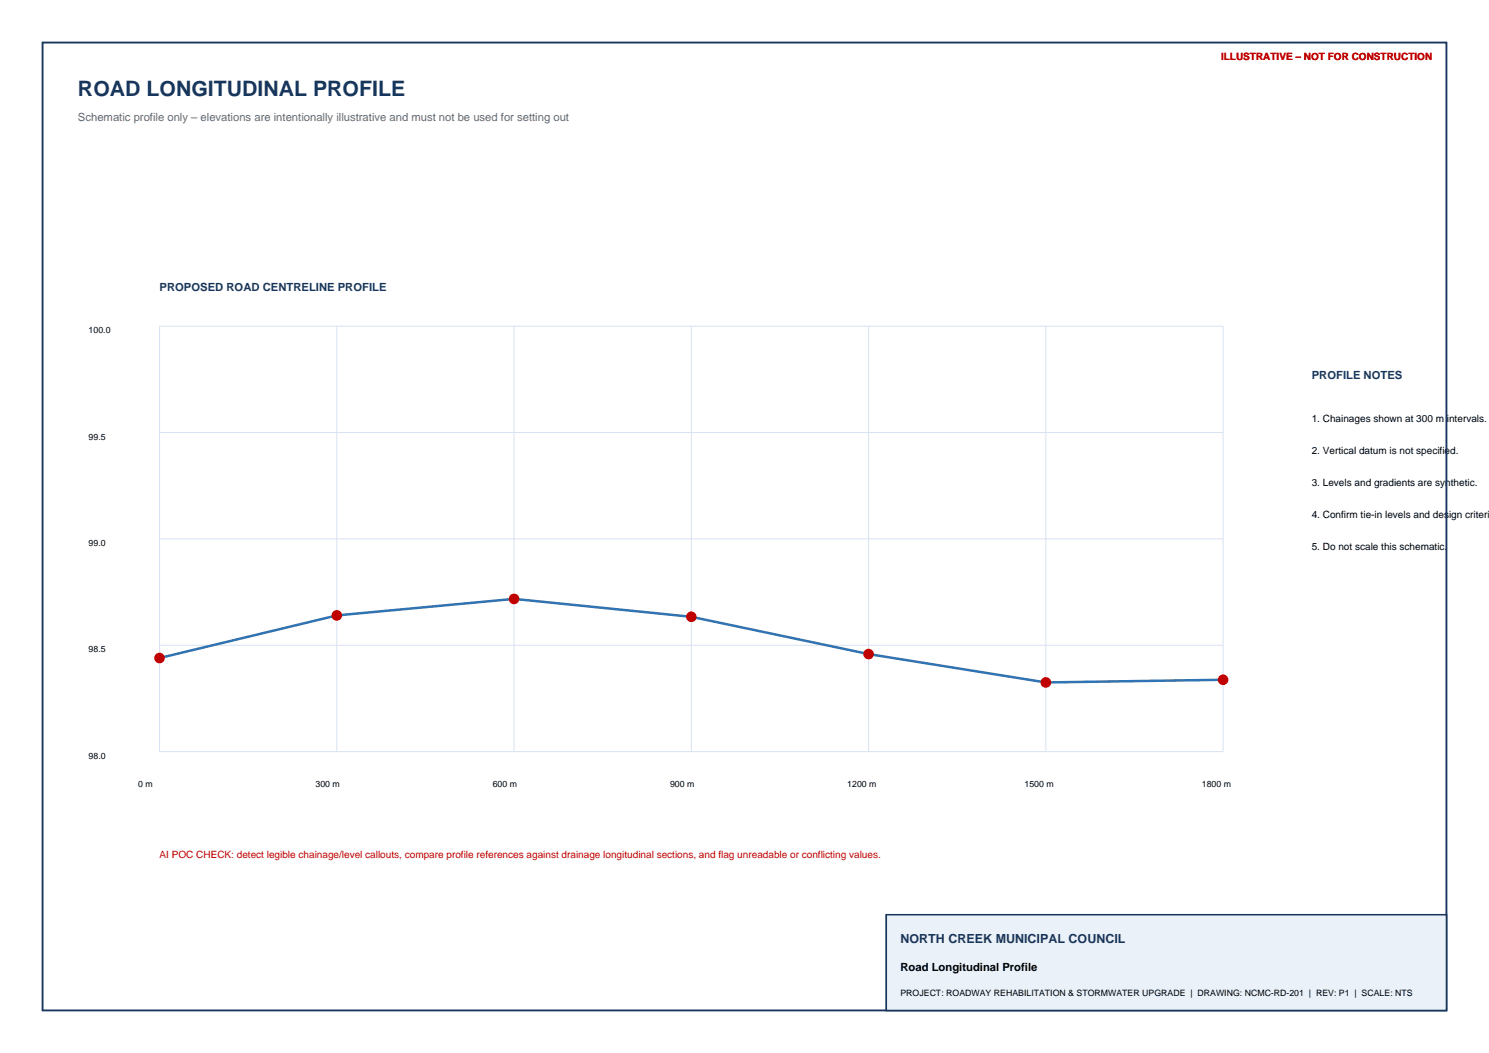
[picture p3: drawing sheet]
<svg xmlns="http://www.w3.org/2000/svg" width="420mm" height="297mm" viewBox="0 0 420 297" stroke-linecap="round" stroke-linejoin="round" font-family="sans-serif">
<defs><g id="words">
<text font-size="6" fill="#17365d" x="22" y="27">ROAD LONGITUDINAL PROFILE</text>
<text font-size="3.5" fill="#17365d" x="254" y="266">NORTH CREEK MUNICIPAL COUNCIL</text>
<text font-size="3.2" fill="#666" x="22" y="34">Schematic profile only – elevations are intentionally illustrative and must not be used for setting out</text>
<g font-size="3.2" fill="#17365d">
<text x="45" y="82">PROPOSED ROAD CENTRELINE PROFILE</text>
<text x="370" y="107">PROFILE NOTES</text>
</g>
<text font-size="3.2" x="254" y="274">Road Longitudinal Profile</text>
<g font-size="2.8" fill="#c00000">
<text x="344.4" y="17">ILLUSTRATIVE – NOT FOR CONSTRUCTION</text>
<text x="45" y="242">AI POC CHECK: detect legible chainage/level callouts, compare profile references against drainage longitudinal sections, and flag unreadable or conflicting values.</text>
</g>
<g font-size="2.8">
<text x="370" y="119">1. Chainages shown at 300 m intervals.</text>
<text x="370" y="128">2. Vertical datum is not specified.</text>
<text x="370" y="137">3. Levels and gradients are synthetic.</text>
<text x="370" y="146">4. Confirm tie-in levels and design criteria</text>
<text x="370" y="155">5. Do not scale this schematic.</text>
</g>
<g font-size="2.5">
<text x="25" y="94">100.0</text>
<text x="25" y="124">99.5</text>
<text x="25" y="154">99.0</text>
<text x="25" y="184">98.5</text>
<text x="25" y="214">98.0</text>
<text x="39" y="222">0 m</text>
<text x="89" y="222">300 m</text>
<text x="139" y="222">600 m</text>
<text x="189" y="222">900 m</text>
<text x="239" y="222">1200 m</text>
<text x="289" y="222">1500 m</text>
<text x="339" y="222">1800 m</text>
<text x="254" y="281">PROJECT: ROADWAY REHABILITATION &amp; STORMWATER UPGRADE | DRAWING: NCMC-RD-201 | REV: P1 | SCALE: NTS</text>
</g>
</g></defs>
<path d="M12 12h396v273h-396z" fill="none" stroke="#17365d" stroke-width=".42"/>
<path d="M250 258h158v27h-158z" fill-rule="evenodd" fill="#eaf1f8" stroke="#17365d" stroke-width=".42"/>
<path d="M45 92h300v120h-300zM95 92v120M145 92v120M195 92v120M245 92v120M295 92v120M45 122h300M45 152h300M45 182h300" fill="none" stroke="#d9e2f3" stroke-width=".28"/>
<path d="M45 185.6l50-12 50-4.7 50 5.1 50 10.5 50 8 50-.8" fill="none" stroke="#2f75b5" stroke-width=".71" stroke-linecap="butt"/>
<g fill="#c00000">
<circle cx="45" cy="185.6" r="1.5"/>
<circle cx="95" cy="173.6" r="1.5"/>
<circle cx="145" cy="168.9" r="1.5"/>
<circle cx="195" cy="174" r="1.5"/>
<circle cx="245" cy="184.5" r="1.5"/>
<circle cx="295" cy="192.5" r="1.5"/>
<circle cx="345" cy="191.7" r="1.5"/>
</g>
<path d="M12 12h396v273h-396z" fill="none" stroke="#17365d" stroke-width=".42"/>
<path d="M250 258h158v27h-158z" fill-rule="evenodd" fill="#eaf1f8" stroke="#17365d" stroke-width=".42"/>
<use href="#words"/>
</svg>
